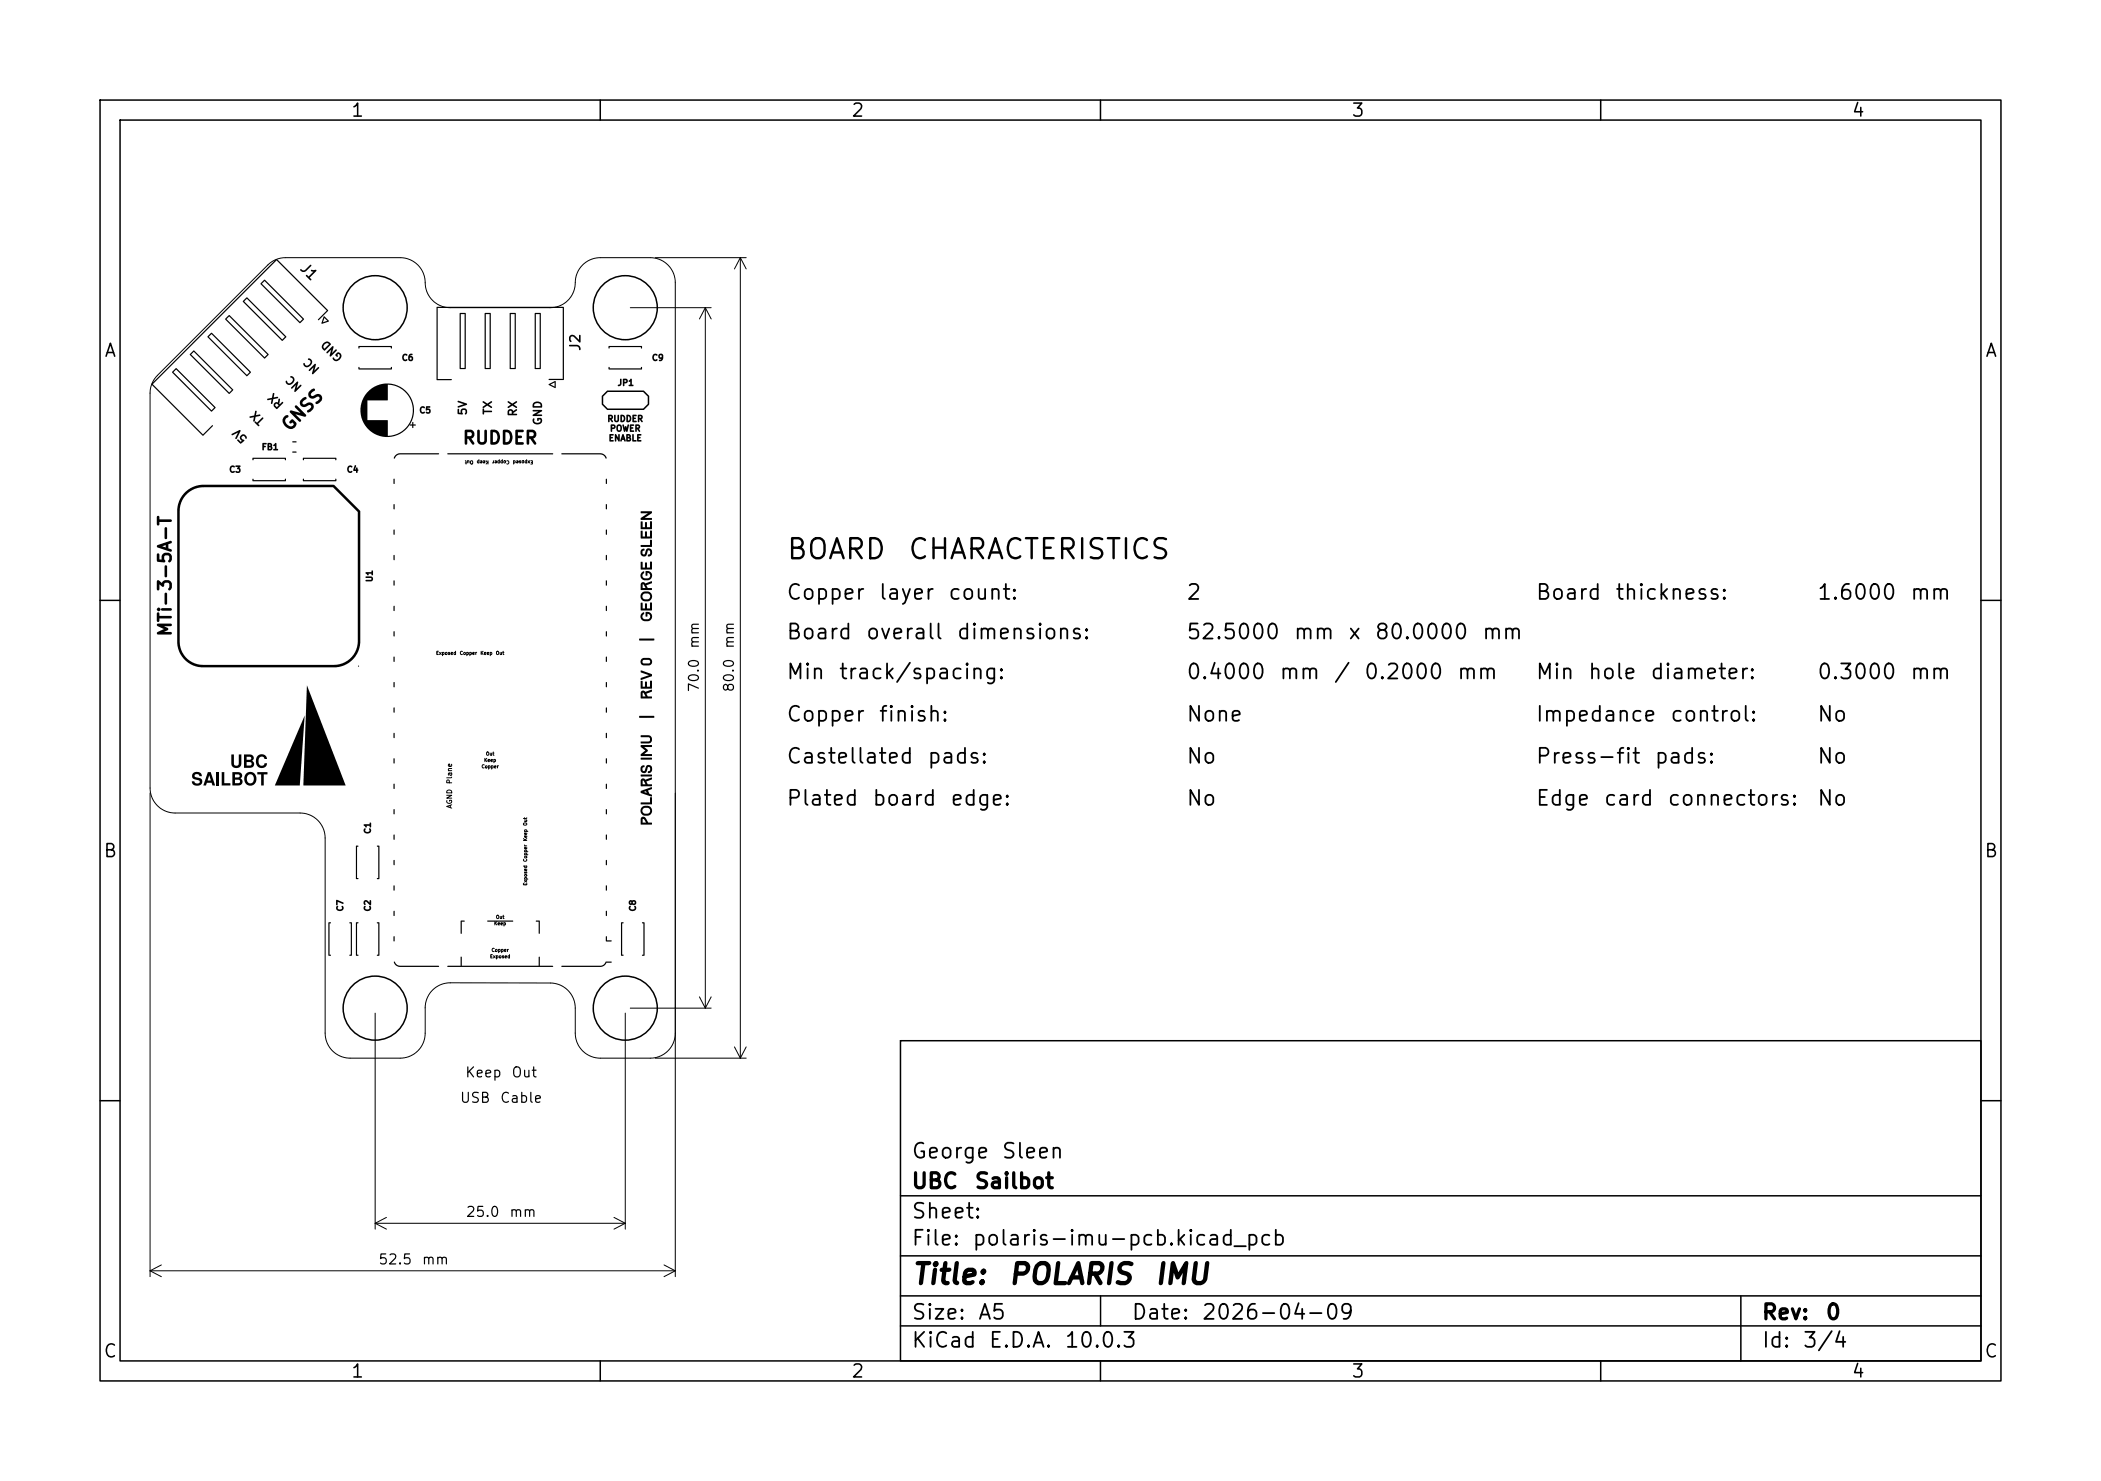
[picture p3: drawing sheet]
<svg xmlns="http://www.w3.org/2000/svg" width="210mm" height="148mm" viewBox="0 0 210 148" stroke-linecap="round" stroke-linejoin="round" font-family="sans-serif">
<defs><g id="words">
<g font-size="2">
<text x="78.5" y="56.4">BOARD</text>
<text x="90.6" y="56.4">CHARACTERISTICS</text>
<text x="91" y="128.8">Title:</text>
<text x="100.7" y="128.8">POLARIS</text>
<text x="115.3" y="128.8">IMU</text>
</g>
<g font-size="1.5">
<text x="78.5" y="60.3">Copper</text>
<text x="78.5" y="64.3">Board</text>
<text x="86.4" y="64.3">overall</text>
<text x="87.7" y="60.3">layer</text>
<text x="94.7" y="60.3">count:</text>
<text x="95.5" y="64.3">dimensions:</text>
<text x="118.5" y="60.3">2</text>
<text x="118.5" y="64.3">52.5000</text>
<text x="129.2" y="64.3">mm</text>
<text x="134.7" y="64.3">x</text>
<text x="137.3" y="64.3">80.0000</text>
<text x="148" y="64.3">mm</text>
<text x="153.4" y="60.3">Board</text>
<text x="161.3" y="60.3">thickness:</text>
<text x="181.5" y="60.3">1.6000</text>
<text x="190.8" y="60.3">mm</text>
<text x="78.5" y="68.3">Min</text>
<text x="83.7" y="68.3">track/spacing:</text>
<text x="118.5" y="68.3">0.4000</text>
<text x="127.8" y="68.3">mm</text>
<text x="133.2" y="68.3">/</text>
<text x="136.2" y="68.3">0.2000</text>
<text x="145.5" y="68.3">mm</text>
<text x="153.4" y="68.3">Min</text>
<text x="158.6" y="68.3">hole</text>
<text x="164.9" y="68.3">diameter:</text>
<text x="181.5" y="68.3">0.3000</text>
<text x="190.8" y="68.3">mm</text>
<text x="78.5" y="72.5">Copper</text>
<text x="78.5" y="76.7">Castellated</text>
<text x="87.7" y="72.5">finish:</text>
<text x="92.6" y="76.7">pads:</text>
<text x="118.5" y="72.5">None</text>
<text x="118.5" y="76.7">No</text>
<text x="153.4" y="72.5">Impedance</text>
<text x="153.4" y="76.7">Press-fit</text>
<text x="165.3" y="76.7">pads:</text>
<text x="166.8" y="72.5">control:</text>
<text x="181.5" y="72.5">No</text>
<text x="181.5" y="76.7">No</text>
<text x="78.5" y="80.9">Plated</text>
<text x="87.1" y="80.9">board</text>
<text x="94.9" y="80.9">edge:</text>
<text x="118.5" y="80.9">No</text>
<text x="153.4" y="80.9">Edge</text>
<text x="160.2" y="80.9">card</text>
<text x="166.6" y="80.9">connectors:</text>
<text x="181.5" y="80.9">No</text>
<text x="91" y="119.2">UBC</text>
<text x="91" y="116.2">George</text>
<text x="97.3" y="119.2">Sailbot</text>
<text x="100" y="116.2">Sleen</text>
<text x="91" y="124.9">File:</text>
<text x="91" y="122.2">Sheet:</text>
<text x="97.1" y="124.9">polaris-imu-pcb.kicad_pcb</text>
<text x="91" y="135.1">KiCad</text>
<text x="91" y="132.3">Size:</text>
<text x="97.7" y="132.3">A5</text>
<text x="98.7" y="135.1">E.D.A.</text>
<text x="106.3" y="135.1">10.0.3</text>
<text x="113" y="132.3">Date:</text>
<text x="120" y="132.3">2026-04-09</text>
<text x="176" y="132.3">Rev:</text>
<text x="176" y="135.1">Id:</text>
<text x="180.1" y="135.1">3/4</text>
<text x="182.4" y="132.3">0</text>
</g>
<g font-size="1.3">
<text x="35" y="12">1</text>
<text x="85" y="12">2</text>
<text x="135" y="12">3</text>
<text x="185" y="12">4</text>
<text x="10.3" y="36">A</text>
<text x="198.4" y="36">A</text>
<text x="10.3" y="86">B</text>
<text x="198.3" y="86">B</text>
<text x="10.3" y="136">C</text>
<text x="198.3" y="136">C</text>
<text x="35" y="138">1</text>
<text x="85" y="138">2</text>
<text x="135" y="138">3</text>
<text x="185" y="138">4</text>
</g>
<g font-size="1">
<text x="70.1" y="64.9" transform="rotate(-90 70.1 64.9)">mm</text>
<text x="73.6" y="64.9" transform="rotate(-90 73.6 64.9)">mm</text>
<text x="70.1" y="69.3" transform="rotate(-90 70.1 69.3)">70.0</text>
<text x="73.6" y="69.3" transform="rotate(-90 73.6 69.3)">80.0</text>
<text x="46.4" y="107.9">Keep</text>
<text x="51.1" y="107.9">Out</text>
<text x="45.9" y="110.5">USB</text>
<text x="49.9" y="110.5">Cable</text>
<text x="46.5" y="121.9">25.0</text>
<text x="50.8" y="121.9">mm</text>
<text x="37.7" y="126.6">52.5</text>
<text x="42.1" y="126.6">mm</text>
</g>
<g font-size=".5">
<text x="45.3" y="80.9" transform="rotate(-90 45.3 80.9)">AGND</text>
<text x="45.3" y="78.4" transform="rotate(-90 45.3 78.4)">Plane</text>
</g>
<g font-size=".3">
<text x="47.3" y="45.9" transform="rotate(-180 47.3 45.9)">Out</text>
<text x="48.9" y="45.9" transform="rotate(-180 48.9 45.9)">Keep</text>
<text x="51" y="45.9" transform="rotate(-180 51 45.9)">Copper</text>
<text x="53.3" y="45.9" transform="rotate(-180 53.3 45.9)">Exposed</text>
<text x="43.5" y="65.5">Exposed</text>
<text x="45.9" y="65.5">Copper</text>
<text x="48" y="65.5">Keep</text>
<text x="49.5" y="65.5">Out</text>
<text x="48.1" y="76.9">Copper</text>
<text x="48.4" y="76.2">Keep</text>
<text x="48.5" y="75.6">Out</text>
<text x="52.8" y="82.6" transform="rotate(-90 52.8 82.6)">Out</text>
<text x="52.8" y="88.5" transform="rotate(-90 52.8 88.5)">Exposed</text>
<text x="52.8" y="86.2" transform="rotate(-90 52.8 86.2)">Copper</text>
<text x="52.8" y="84.1" transform="rotate(-90 52.8 84.1)">Keep</text>
<text x="48.9" y="95.8">Exposed</text>
<text x="49.1" y="95.2">Copper</text>
<text x="49.4" y="92.5">Keep</text>
<text x="49.5" y="91.9">Out</text>
</g>
</g></defs>
<g fill="none" stroke="#000" stroke-width=".15">
<path d="M10 10h190v128h-190zM12 12h186v124h-186zM60 10v2M110 10v2M160 10v2M10 60h2M198 60h2M10 110h2M90 104h108v32h-108zM90 119.5h108M198 110h2M60 136v2"/>
<path d="M90 132.5h108M90 129.5h108M90 125.5h108M110 136v2M110 129.5v3M160 136v2M174 129.5v6.5"/>
<circle cx="37.5" cy="30.7" r="3.2"/>
<circle cx="62.5" cy="30.7" r="3.2"/>
<circle cx="37.5" cy="100.7" r="3.2"/>
<circle cx="62.5" cy="100.7" r="3.2"/>
</g>
<g fill="#000">
<path d="M17.2 37.2l.4-.4 3.9 4-.4 .3-3.9-3.9h.1l3.8 3.8 .3-.3-3.8-3.8-.3 .3zM19 35.4l.4-.4 3.9 4-.4 .4-3.9-4h.1l3.8 3.8 .3-.2-3.8-3.8-.3 .2zM21.1 33.3l4 3.9-.4 .4-4-3.9h.2l3.8 3.8 .2-.3-3.8-3.8-.2 .3h-.2zM22.9 31.5l3.9 3.9-.3 .4-4-3.9h.1l3.8 3.8 .3-.3-3.8-3.8-.3 .3h-.1zM24.6 29.7l4 3.9-.3 .5-4-3.9 .1-.1 3.8 3.8 .3-.2-3.8-3.8-.3 .2h-.1zM26 28.3l.5-.3 3.9 3.9-.5 .4-3.9-3.9h.2l3.8 3.8 .2-.3-3.8-3.8-.2 .3zM26.7 39.9l.5-.1 .1-.5 .1 .1v.3l.3-.1 .1 .1-.5 .2-.1 .5-.1-.1v-.4l-.3 .1zM21.4 32.1l6.2-6.2 5.2 5.1-1 1v-.1l.9-.9-5.1-5-12.3 12.4 5 5 .9-.9h.1l-1 1.1-5.2-5.2zM27.4 40.3l.2-.1h.2l.1-.4 .1 .1v.5l.2-.2h.1l-.6 .7-.3-.3-.1-.1h.2l.2 .2 .2-.2-.2-.2-.4 .2zM29 37.6l.3 .1 .1 .1-.1 .4-.2 .2-.3 .1-.2-.3v-.1h.1a.2 .2 0 0 0 .3 .2 .28 .28 0 0 0 .3-.2 .28 .28 0 0 0-.2-.4zM29.7 38.1l.1 .1-.2 .6 .4-.3h.1l-.6 .7-.1-.1 .2-.6-.4 .3h-.1zM30.3 39.8l.2-.1a.13 .13 0 0 1 .1 0 .13 .13 0 0 1 0 .2l-.3 .3v.2l.7-.2 .2 .1 .2 .3-.1 .3-.4 .3a.13 .13 0 0 1-.2 0 .13 .13 0 0 1 .1-.2l.3-.3-.1-.2-.7 .2-.3-.2v-.5z"/>
<path d="M30.8 35.8l.3 .1 .1 .2-.1 .4-.3 .2h-.2l-.3-.3 .1-.1h.1a.2 .2 0 0 0 .3 .2 .28 .28 0 0 0 .2-.2 .28 .28 0 0 0-.1-.3zM30 26.9l.4 .1 .6-.5h.1l-.7 .7-.3-.1zM30.9 39.2l.4-.4a.13 .13 0 0 1 .2 .1 .13 .13 0 0 1-.1 .2l-.3 .2v.3l.7-.2 .2 .1 .2 .2-.1 .3-.4 .4a.13 .13 0 0 1-.2-.1 .13 .13 0 0 1 .1-.2l.3-.2v-.2l-.1-.1-.5 .2h-.3l-.2-.3zM30.9 36.9l.6-.5h.1l-.2 .7 .4-.4h.1l-.6 .7-.1-.1 .1-.6-.3 .4-.1-.1zM31.1 27h.5l-.6 .7 .1 .2-.1 .1-.4-.5h.1l.1 .1 .5-.4-.2-.1zM32.4 31.6l.5 .5-.7 .3v-.2l.5-.1-.3-.3-.1 .4h-.1zM32.3 34.3l.2-.1 .3-.1 .3 .3-.7 .6-.2-.1v-.3h.1l.1 .3 .5-.5a.33 .33 0 0 0-.4-.1 .33 .33 0 0 0-.2 .3h-.1zM32.6 35.2l.7-.6v.1l-.1 .6 .3-.4 .2 .1-.7 .6h-.1l.2-.7-.4 .4h-.1zM33.5 35.4l.3-.2 .2 .1 .1 .2-.1 .4-.2 .2h-.3l-.2-.2-.1-.1 .1-.1a.31 .31 0 0 0 .5 .2 .31 .31 0 0 0 0-.5l-.1 .1 .1 .1-.1 .1-.2-.2zM35.8 36.7h.1v.1h3.2v-.1l.1 .2h-3.3zM35.9 34.6h3.2l.1 .2h-.1v-.1h-3.2v.1zM36.7 39.2a2.68 2.68 0 0 1 4.4 .7 2.68 2.68 0 0 1-2.3 3.8 2.68 2.68 0 0 1-2.6-3.7h.5v2h2.1v1.6a2.56 2.56 0 0 0 2.5-2.6 2.56 2.56 0 0 0-2.5-2.6l-.1 1.6h-2.5z"/>
<path d="M40.3 35.4l.3-.1 .1 .2h-.1a.19 .19 0 0 0-.2 .2 .19 .19 0 0 0 .2 .2l.1 .1-.1 .1-.3-.1-.1-.3zM40.9 35.4l.1-.1 .2 .1-.2 .2h.2l.1 .1v.2l-.2 .2h-.2l-.1-.2v-.1h.2v.1h.1v-.2l-.3 .1zM46 31.3h.6l-.1 5.6-.6-.1h.5v-5.4h-.3v5.4h-.2zM48.5 31.3h.6l-.1 5.6-.6-.1h.5v-5.4h-.3v5.4h-.2zM51 31.3h.6l-.1 5.6-.6-.1h.5v-5.4h-.3v5.4h-.2zM53.4 31.3h.7l-.1 5.6-.6-.1h.5v-5.4h-.3v5.4h-.2zM54.9 38.4l.6-.3v.7l-.7-.4h.2l.4 .2v-.4l-.4 .2zM43.7 30.7h12.6l.1 7.2h-1.6h.1h1.4v-7.1h-12.6v7.1h1.4l.1 .1h-1.5zM56.9 33.6l.2-.1h.3l.5 .5v-.5h.1v.7h-.1l-.7-.6-.2 .1 .1 .4-.1 .1-.1-.2zM56.9 34.5h.9l.2 .1v.3l-.1 .1-.1-.3-.9-.1zM60.8 36.7h.1v.1h3.2v-.1l.1 .2h-3.3zM62 37.9h.1v.5l-.1 .2h-.2v-.1l.2-.2z"/>
<path d="M62.3 37.9l.3-.1 .2 .2-.1 .3h-.3v.3l-.1-.1v-.3h.2l.1-.1-.2-.1v.2h-.1zM63 37.9h.2v.5l.1 .1v.1l-.5-.1 .2-.1v-.3l-.1 .1-.1-.1zM60.8 34.6h3.3l.1 .2h-.1v-.1h-3.2v.1zM60.7 39h3.6l.6 .6v.8l-.6 .6h-3.6l-.5-.6-.1-.8h.2v.8l.5 .4h3.5l.4-.4v-.8l-.4-.4h-3.5l-.5 .4h-.2zM65.3 35.4l.3-.1 .1 .2h-.1a.19 .19 0 0 0-.2 .2 .19 .19 0 0 0 .2 .2l.1 .1-.1 .1-.3-.1-.1-.3zM65.9 35.4l.2-.1 .2 .2v.4l-.2 .2h-.2v-.1l.2-.1-.2-.1-.1-.2h.2v.1h.1v-.1h-.3zM15.7 51.6h.2v.3h1.2a.13 .13 0 0 1 .1 .1 .13 .13 0 0 1-.1 .2h-1.2v.2a.13 .13 0 0 1-.1 .1 .13 .13 0 0 1-.1-.1zM16.5 59.2l.2 .1v1a.13 .13 0 0 1-.1 .1 .13 .13 0 0 1-.2-.1zM16.5 56.5l.2 .1v1a.13 .13 0 0 1-.1 .1 .13 .13 0 0 1-.2-.1zM16.5 52.7l.2 .1v1a.13 .13 0 0 1-.1 .1 .13 .13 0 0 1-.2-.1zM15.7 58h.2l.3 .3 .3-.3 .5 .1 .2 .2v.4l-.2 .3a.13 .13 0 0 1-.2 0 .13 .13 0 0 1 0-.2l.1-.1v-.4l-.4-.1-.2 .4-.4-.2v.5a.13 .13 0 0 1-.1 .1 .13 .13 0 0 1-.1-.1zM15.7 55.3l.2 .1v.5h.3v-.3l.1-.3 .2-.1 .5 .1 .2 .3v.3l-.2 .3a.13 .13 0 0 1-.2 0 .13 .13 0 0 1 0-.2l.1-.1v-.3l-.4-.1-.1 .1v.3l.1 .2v.1l-.8-.1z"/>
<path d="M15.7 54.5l1.3-.4a.13 .13 0 0 1 .2 0 .13 .13 0 0 1-.1 .2l-.3 .1v.4l.3 .1a.13 .13 0 0 1 .1 .2 .13 .13 0 0 1-.2 0l-1.2-.4-.1-.1h.5l.4 .1v-.2l-.4 .1h-.5zM23 46.6l.3-.1 .2 .1-.1 .1a.19 .19 0 0 0-.3 .2 .19 .19 0 0 0 .3 .2h.1l-.2 .2-.3-.1-.1-.4zM23.5 46.5h.5l-.1 .3 .2 .1-.1 .3-.3 .1-.2-.1 .1-.1h.3v-.2l-.2-.1 .1-.1h-.2zM23.2 43.4l.7-.4h.1l-.4 .9-.1-.1 .3-.6-.6 .3zM24 43.6l.4-.2 .3 .3-.1 .2-.2-.3-.3 .1v.1l.3 .2-.3 .3-.4-.3 .1-.1 .3 .3 .1-.1-.2-.3zM25.3 47.8v.2h3.2l.1-.2v.2l-3.3 .1zM25 41.6l.4-.1 .2-.5 .1 .1-.1 .4 .4-.1v.1l-.4 .2-.2 .4h-.1l.1-.4-.4 .1zM25.5 42.2l.1-.1 .1 .1 .5-.5h.1l-.5 .7 .1 .1v.1l-.4-.3zM26.3 44.3h.4l-.1 .1h-.2v.1l.2 .1-.2 .1-.1 .3-.1-.1zM26.8 44.3h.2l.2 .1v.4l-.1 .2h-.4v-.1l.4-.1v-.1h-.2v.2h-.2v-.4h.3l-.1-.1v.1h-.2zM27.5 44.3h.1v.6h.2l-.1 .1h-.4l.2-.1v-.3h-.1l-.1-.1zM25.3 45.7h3.2l.1 .2-.1 .1v-.1h-3.2v.1z"/>
<path d="M28.4 41.7l.3-.2a.13 .13 0 0 1 .1 .1 .13 .13 0 0 1 0 .1l-.1 .1a.5 .5 0 0 0 0 .6 .5 .5 0 0 0 .6 .1l.1-.1-.2-.2-.1 .1a.13 .13 0 0 1-.1 0 .13 .13 0 0 1 0-.2l.2-.2 .4 .3v.3l-.2 .3-.4 .1-.6-.4-.2-.4zM29.2 45.1h.4v.1h-.3zM29.2 44.1h.4v.1h-.3zM29 41l1 .3-.5-.6a.13 .13 0 0 1 0-.2 .13 .13 0 0 1 .2 0l.9 1-.1 .2-1-.3 .6 .5a.13 .13 0 0 1 0 .2 .13 .13 0 0 1-.2 0l-.9-.9zM30.3 47.8l.1 .2h3.1l.1-.2v.2l-3.3 .1zM18.6 49.1a2.59 2.59 0 0 1 1.8-.7l13 .1 2.6 2.6v12.9a2.62 2.62 0 0 1-2.6 2.7h-13.1a2.57 2.57 0 0 1-2.6-2.6v-13h.3v13a2.33 2.33 0 0 0 2.3 2.3h13.1a2.38 2.38 0 0 0 2.4-2.4v-12.8l-2.5-2.5h-12.9a2.38 2.38 0 0 0-2.4 2.4h-.3a2.6 2.6 0 0 1 .9-2zM30.3 45.7h3.3v.2l-.1 .1v-.1h-3.1l-.1 .1zM34.8 46.6l.4-.1v.2h-.1a.19 .19 0 0 0-.2 .2 .19 .19 0 0 0 .2 .2h.1l-.1 .2-.3-.2-.1-.3zM35.5 46.5l.1 .1-.1 .3h.1l.1-.2 .1 .3-.1 .3-.1-.2-.3-.1zM36.6 57.6h.6l.1 .2v.2l-.2 .1h-.5v-.1l.5-.1v-.1h-.5zM36.6 57.2h.5l.1-.2 .1 .4-.1 .1-.1-.2h-.3l.1 .1-.1 .1-.3-.2zM39.4 58l.1 .1-.1 .4h-.1z"/>
<path d="M39.4 55.5h.1l-.1 .5-.1-.1zM39.4 52.9l.1 .1-.1 .4h-.1zM39.4 50.4h.1l-.1 .5h-.1zM39.4 47.8l.1 .1-.1 .5-.1-.1zM39.5 45.5l.4-.2h4l-.1 .1h-3.8a.79 .79 0 0 0-.6 .4v-.1zM41 42.5l.2-.1v-.2h.1v.2h.2l.1 .1h-.3v.2l-.1 .1v-.3h-.2zM42 40.7l.3-.1 .2 .1-.1 .1a.19 .19 0 0 0-.3 .2 .19 .19 0 0 0 .3 .1l.1 .1-.2 .1-.3-.1-.1-.3zM42.6 40.6l.4 .1h-.3l.3 .3v.2l-.1 .1h-.2l-.1-.1v-.1h.3l-.1-.1h-.2zM45.8 40.1l.8 .2 .1 .1-.9 .3v-.1l.6-.2-.6-.2zM45.7 40.9h.2v.3l.1 .1 .1-.4 .4-.1 .2 .2v.3l-.2 .1v-.3l-.2-.1-.1 .1v.3h-.4zM46.5 43l.6-.1 .2 .2 .1 .4-.3 .3 .3 .4a.13 .13 0 0 1 0 .2 .13 .13 0 0 1-.2 0l-.4-.5h-.1v.4a.13 .13 0 0 1-.1 .1 .13 .13 0 0 1-.2-.1v-.7h.6l.2-.1-.1-.3h-.4v.4h-.3zM47.8 43h.2v1l.1 .2h.2l.1-.2v-.9a.13 .13 0 0 1 .1-.2 .14 .14 0 0 1 .2 .2v1l-.3 .3h-.4l-.2-.1-.1-.2z"/>
<path d="M48.2 40.8h.2v.2h.7l.1 .1-.8 .1v.2h-.1zM48.3 40.1l.4 .2 .5-.2v.1l-.3 .2 .3 .2v.2l-.5-.3-.4 .3v-.2l.3-.2-.3-.2zM49.1 43l.3-.1 .3 .1 .2 .3 .1 .5-.2 .4-.1 .2h-.6l-.1-.2a.54 .54 0 0 0 .7-.3 .54 .54 0 0 0-.3-.7h-.1v1h-.3zM50.3 43l.4-.1 .3 .1 .2 .3v.5l-.1 .4-.2 .2h-.5l-.1-.2a.54 .54 0 0 0 .7-.3 .54 .54 0 0 0-.3-.7h-.2v1h-.2zM50.8 41l.3-.1 .2 .2 .3-.2 .1 .1-.4 .3h.3l.1 .2h-.9l-.1-.4h.2v.2h.3l-.1-.2h-.4zM50.8 40.1l.4 .2 .5-.2v.1l-.3 .2 .3 .2v.2l-.5-.3-.4 .3v-.2l.3-.2-.3-.2zM51.5 43l.7-.1a.14 .14 0 0 1 .2 .2 .13 .13 0 0 1-.2 .1h-.4v.3h.3a.13 .13 0 0 1 .1 .2 .13 .13 0 0 1-.1 .1h-.3v.4h.4a.13 .13 0 0 1 .2 .1 .13 .13 0 0 1-.2 .1h-.7zM52.7 43l.6-.1 .2 .2 .1 .4-.3 .3 .3 .4a.13 .13 0 0 1 0 .2 .13 .13 0 0 1-.2 0l-.4-.5h-.1v.4a.13 .13 0 0 1-.1 .1 .13 .13 0 0 1-.2-.1v-.7h.6l.2-.1-.1-.3h-.4v.4h-.3zM53.3 40.3l.2-.1 .3-.1 .2 .1 .2 .3-.1 .2h-.8l-.1-.2h.2v.1h.6a.33 .33 0 0 0-.2-.3 .33 .33 0 0 0-.4 .2h-.2zM53.3 41.8h.1a.31 .31 0 0 0 .3 .5 .31 .31 0 0 0 .3-.4h-.2v.1l-.1 .1v-.3h.4l.1 .3-.2 .2-.4 .1-.3-.2zM53.2 41h.9l.1 .1-.6 .3h.5l.1 .1-.9 .1v-.2l.5-.3h-.5zM44.7 45.3h10.5l.1 .1h-10.5z"/>
<path d="M56.1 45.3h3.9a.51 .51 0 0 1 .6 .5 .63 .63 0 0 0-.6-.4h-3.8zM60.6 58l.1 .1-.1 .4zM60.6 55.5h.1l-.1 .5v-.1zM60.6 52.9l.1 .1-.1 .4zM60.6 50.4h.1l-.1 .5zM60.6 47.8l.1 .1-.1 .5v-.1zM60.8 41.5l.3-.1 .1 .1 .1 .2-.2 .2 .2 .2-.1 .1-.2-.3-.1 .3h-.1v-.4l.3-.1v-.1h-.2v.2h-.1zM60.9 43.4h.4v.1h-.2v.2h.2l-.2 .1v.2h.2v.1h-.4zM61.1 42.4h.3l.1 .2-.1 .2-.2 .1-.1 .3-.1-.1v-.4h.3l.1-.1h-.2v.1h-.2zM61.4 41.5h.1l.1 .5h.1v-.5h.2v.5l-.2 .2h-.2l-.1-.2zM61.5 43.4h.1l.2 .4v-.4h.1v.7h-.1l-.2-.3v.3h-.1zM61.7 42.5l.2-.1 .2 .1 .1 .4-.2 .2-.2 .1-.2-.2v-.3h.2v.3l.2-.1v-.3h-.2v.1h-.2z"/>
<path d="M62 41.5h.4l.1 .3-.1 .3-.4 .1v-.2h.2a.22 .22 0 0 0 .2-.2 .22 .22 0 0 0-.2-.2v.4h-.2zM62.2 43.4h.1l.2 .7-.1-.1h-.2l-.1 .1h-.1l.1-.3h.2v-.1l-.1 .1h-.1zM62.2 42.4l.2 .1v.3l.1-.2 .2 .2v-.3l.2-.1-.2 .8-.1-.1-.1-.1v.1h-.1zM62.6 41.5h.4l.1 .3-.1 .3-.4 .1v-.2h.2a.22 .22 0 0 0 .2-.2 .22 .22 0 0 0-.2-.2v.4h-.2zM62.6 43.4h.3l.2 .1v.5l-.2 .1h-.3v-.1l.3-.1v-.1h-.1v.2h-.2v-.3l.3-.1-.1-.1v.2h-.2zM63.2 43.4h.1l.1 .6h.2v.1h-.4zM63 42.4h.4v.2h-.3v.1l.2 .1-.2 .1v.1h.3v.2l-.4-.1zM63.2 41.5h.4v.1h-.2v.1l.2 .1-.2 .1v.1l.2 .1v.1h-.4zM63.5 42.4h.3l.2 .1v.2l-.1 .2 .1 .2-.1 .1-.2-.3-.1 .2h-.1v-.4h.3v-.1h-.1v.1h-.2zM63.7 43.4h.4v.1h-.3v.2h.2l-.2 .1v.2h.3v.1h-.4zM63.8 41.5l.3-.1 .1 .1v.2l-.1 .2 .1 .2v.1l-.3-.3v.3h-.1l-.1-.4 .4-.1v-.1h-.2v.2h-.2zM64.1 57.2l.2-.1 .1 .2a.27 .27 0 0 0-.2 .3 .27 .27 0 0 0 .3 .2h.2a.27 .27 0 0 0 .3-.3 .27 .27 0 0 0-.3-.2v.2h-.2v-.4h.4l.2 .2 .1 .4-.2 .2-.5 .1-.3-.1-.2-.2v-.2z"/>
<path d="M64.2 59.2l.5-.1 .4 .2 .1 .4-.3 .4-.6-.1-.2-.1-.1-.3h.2l.2 .3h.3a.29 .29 0 0 0 .3-.3 .29 .29 0 0 0-.3-.3h-.3l-.2 .3h-.2zM64.1 54.9l.3-.1v.2l-.2 .1v.2l.2 .1 .2-.5 .4-.1 .2 .2-.1 .4-.1 .2h-.2v-.2h.1l.1-.1v-.2l-.2-.1-.2 .6h-.4l-.2-.3zM64.1 54.5h.9v-.5h.2v.7h-1.1zM64.1 56.1l.1 .1v.5h.3v-.5h.2v.5h.3v-.6h.1l.1 .8h-1.1zM64.1 53l.1 .1v.5h.3v-.5h.2v.5h.3v-.6h.1l.1 .8h-1.1zM64.1 52.1h.1v.6h.3v-.5h.2v.5h.3v-.6h.1l.1 .8h-1.1zM64 51.1h1.1l.1 .2-.8 .5h.7l.1 .1-1.1 .1v-.2l.7-.5h-.7zM64.1 58.2h.2l.2 .1 .7-.2-.1 .2-.5 .2 .1 .3h.5v.1l-1.1 .1-.1-.6h.2v.4h.3l-.2-.4h-.3zM15.7 61.2h.2v.3h1.2a.13 .13 0 0 1 .1 .2 .13 .13 0 0 1-.1 .1h-1.2v.2a.13 .13 0 0 1-.1 .2 .13 .13 0 0 1-.1-.2zM15.7 62.4l1.4-.1a.13 .13 0 0 1 .1 .2 .13 .13 0 0 1-.1 .1h-.7l.4 .2v.2l-.4 .2h.7a.13 .13 0 0 1 .1 .1 .13 .13 0 0 1-.1 .1h-1.4v-.2l.7-.3-.7-.3zM16.1 60.8h1a.13 .13 0 0 1 .1 .1 .13 .13 0 0 1-.1 .1h-.9l-.1-.1zM19.3 77.2a.51 .51 0 0 1 .9 .4h-.3a.22 .22 0 0 0-.2-.3 .22 .22 0 0 0-.2 .3l.4 .1a.41 .41 0 0 1 .3 .6 .41 .41 0 0 1-.6 .2l-.2-.1-.2-.1v-.2h.2a.24 .24 0 0 0 .3 .2 .24 .24 0 0 0 .2-.3l-.3-.1a.37 .37 0 0 1-.4-.2 .37 .37 0 0 1 .1-.5z"/>
<path d="M20.8 77.2h.3l.4 1.3h-.3v-.3h-.5l-.1 .3h-.3l.2-.5h.6l-.2-.5-.2 .5h-.2zM21.6 77.2h.3v1.3h-.3zM22.2 77.2h.2v1.1h.6v.2h-.8zM23.1 75.4h.3v.9a.24 .24 0 0 0 .2 .2 .24 .24 0 0 0 .3-.2v-.9h.2v.9a.5 .5 0 0 1-.5 .5 .5 .5 0 0 1-.5-.5zM23.2 77.2h.6a.34 .34 0 0 1 .4 .2 .34 .34 0 0 1-.2 .4 .38 .38 0 0 1 .2 .4 .38 .38 0 0 1-.4 .3h-.6v-.6h.3v.4h.3a.17 .17 0 0 0 .2-.2 .17 .17 0 0 0-.2-.2h-.6v-.5h.3v.3h.3a.15 .15 0 0 0 .2-.2 .15 .15 0 0 0-.2-.1h-.6zM24.4 75.4h.6a.34 .34 0 0 1 .3 .2 .34 .34 0 0 1-.1 .4 .38 .38 0 0 1 .2 .5 .38 .38 0 0 1-.4 .2h-.6v-.5h.2v.3h.4a.17 .17 0 0 0 .2-.2 .17 .17 0 0 0-.2-.1h-.6v-.6h.2v.3h.3a.15 .15 0 0 0 .2-.1 .15 .15 0 0 0-.2-.2h-.5zM24.6 77.3a.65 .65 0 0 1 .9 .1 .65 .65 0 0 1-.1 .9 .65 .65 0 0 1-.8 0l-.2-.5h.3a.38 .38 0 0 0 .4 .5 .38 .38 0 0 0 .3-.6 .35 .35 0 0 0-.5-.3 .35 .35 0 0 0-.2 .4h-.3l.1-.2zM25.8 75.5a.54 .54 0 0 1 .5-.1 .54 .54 0 0 1 .4 .5h-.3a.32 .32 0 0 0-.4-.3 .32 .32 0 0 0-.2 .5 .32 .32 0 0 0 .2 .4 .32 .32 0 0 0 .4-.2h.3a.58 .58 0 0 1-.7 .4 .58 .58 0 0 1-.4-.7zM25.7 77.2h1v.2h-.3v1.1h-.3v-1.1h-.4zM30.5 71.5l-.5 7h-2.5zM30.7 68.5l3.9 10h-4.3zM39.4 78.3l.1 .1-.1 .4h-.1z"/>
<path d="M39.4 75.8h.1l-.1 .5h-.1zM39.4 73.2l.1 .1-.1 .5-.1-.1zM39.4 70.7l.1 .1-.1 .4h-.1zM39.4 68.2h.1l-.1 .5-.1-.1zM39.4 65.6l.1 .1-.1 .4h-.1zM39.4 63.1h.1l-.1 .5h-.1zM39.4 60.5l.1 .1-.1 .5-.1-.1zM60.6 78.3l.1 .1-.1 .4zM60.6 75.8h.1l-.1 .5zM60.6 73.2l.1 .1-.1 .5v-.1zM60.6 70.7l.1 .1-.1 .4zM60.6 68.2h.1l-.1 .5v-.1z"/>
<path d="M60.6 65.6l.1 .1-.1 .4zM60.6 63.1h.1l-.1 .5zM60.6 60.5l.1 .1-.1 .5v-.1zM64.1 67l1 .4 .1 .2-1.1 .4v-.3l.8-.2-.8-.3zM64.2 61.3l.2-.1v.2a.27 .27 0 0 0-.2 .3 .27 .27 0 0 0 .3 .2h.2a.27 .27 0 0 0 .3-.3 .27 .27 0 0 0-.3-.3v.3h-.2v-.4h.4l.2 .2 .1 .4-.3 .3h-.5l-.2-.1-.2-.2v-.3zM64 73.5h1l.2 .3-.1 .3-.2 .2h-.8v-.2h.8l.1-.3-.1-.1h-.8zM64.1 65.9l.3-.2 .6 .1 .2 .2v.2l-.3 .3h-.7l-.1-.1-.1-.3h.2l.1 .2h.5a.18 .18 0 0 0 .2-.2 .18 .18 0 0 0-.2-.2h-.5l-.1 .2h-.2zM64.1 76.6l.3-.1v.2l-.2 .1v.2l.2 .1 .2-.6h.4l.2 .2-.1 .4-.1 .1h-.2v-.1l.2-.2v-.2l-.2-.1-.2 .6h-.4l-.2-.2zM64.1 80.2h.9v-.5h.2v.7h-1.1zM64.1 68.1h.1v.5h.3v-.5h.2v.5h.3v-.6h.1l.1 .8h-1.1zM64.1 60.2l.1 .1v.5h.3v-.5h.2v.5h.3v-.6h.1l.1 .8h-1.1zM64 79l1.1-.3 .1 .2-.4 .1 .1 .3 .3 .1v.2l-1.2-.4v-.1h.4l.2 .1v-.1h-.6z"/>
<path d="M64 77.4h1.1l.1 .2h-1.1zM64 75.7h1.1l.1 .2h-1.1zM64 74.5h1.2l-.1 .2h-.7l.4 .3-.4 .4h.7l.1 .1h-1.1l-.1-.1 .5-.4-.4-.3zM64.1 77.9l.2-.1 .2 .1 .7-.2-.1 .2-.5 .2 .1 .3h.5v.2h-1.1l-.1-.6h.2v.4h.3l-.2-.4h-.3zM64.1 69.1l.2-.1 .2 .1 .7-.2v.2l-.6 .2 .1 .3h.5v.2h-1.1l-.1-.5h.2v.3h.3l-.2-.4-.3 .1zM63.9 71.6l1.5-.1v.2h-1.5zM63.9 63.8h1.5v.2h-1.5zM32.9 92.2h.2l-.2 .1v3.1h.2l-.1 .1h-.2zM33.6 90l.7 .2v.1l-.6-.2v.3l-.1 .1zM33.7 90.5h.1v.1a.19 .19 0 0 0 .2 .3 .19 .19 0 0 0 .1-.3l.1-.1 .1 .1v.3l-.4 .1-.3-.1v-.2zM34.9 92.2h.3l-.1 3.3h-.2l.2-.1v-3.1l-.2-.1zM35.6 92.2h.2l-.1 .1v3.1h.1v.1h-.2z"/>
<path d="M35.6 84.5h.2l-.1 .1v3.1l.1 .1v.1l-.2-.1zM36.4 90.6l.1-.1v.1a.19 .19 0 0 0 .2 .3 .19 .19 0 0 0 .2-.3v-.1l.2 .1v.3l-.4 .1-.3-.1zM36.4 82.8h.1v.1a.19 .19 0 0 0 .2 .2 .19 .19 0 0 0 .2-.2v-.1h.2v.3l-.4 .2-.3-.2zM36.4 90h.2l.3 .2 .1-.2h.1v.4l-.1 .1-.4-.4-.1 .1v.2h-.1l-.1-.1zM36.4 82.4h.5l.1-.2 .1 .4-.1 .1-.1-.2h-.3l.1 .1-.1 .1-.2-.2zM37.7 92.2h.2v3.3h-.2l.1-.1v-3.1l-.1-.1zM37.7 84.5l.2 .1v3.3l-.2-.1 .1-.1v-3.1h-.1zM39.4 93.6h.1l-.1 .5-.1-.1zM39.4 91l.1 .1-.1 .4h-.1zM39.4 88.5h.1l-.1 .5h-.1zM39.4 85.9l.1 .1-.1 .5-.1-.1zM39.4 83.4l.1 .1-.1 .4h-.1z"/>
<path d="M39.4 80.9h.1l-.1 .5-.1-.1zM39.4 96.1a.63 .63 0 0 0 .6 .4h3.9l-.1 .1h-3.8a.61 .61 0 0 1-.6-.5zM44.7 96.5h1.3l.1-.9 .1 .1v.8h7.6v-.8l.1-.1 .1 .9h1.2l.1 .1h-10.5zM46 92h.5l-.1 .1h-.2l-.1 1.2h-.1zM48.7 92h2.5l.1 .1h-2.5zM53.5 92h.5l-.1 1.3h-.1v-1.2h-.2zM56.1 96.5h3.9a.71 .71 0 0 0 .6-.4h.5v.1h-.5a.66 .66 0 0 1-.6 .4h-3.8zM60.6 93.6h.1v.4h.4v.1h-.5zM60.6 91l.1 .1-.1 .4zM60.6 88.5h.1l-.1 .5zM60.6 85.9l.1 .1-.1 .5v-.1zM60.6 83.4l.1 .1-.1 .4z"/>
<path d="M60.6 80.9h.1l-.1 .5v-.1zM62.1 92.2h.2l-.1 .1v3.1h.1v.1h-.2zM62.9 90.6l.1-.1v.1a.19 .19 0 0 0 .2 .3 .19 .19 0 0 0 .2-.3v-.1l.2 .1v.3l-.4 .1-.3-.1zM62.9 90h.5h.2v.3l-.2 .1h-.4h-.1l-.1-.2h.2v.1l.1-.1h.2v.1h.1v-.1h-.6zM64.1 81.7h.3l.4 .5h.3l.1 .2h-1.1l-.1-.5h.2v.3h.4l-.2-.3h-.4zM64.2 92.2h.2v3.3h-.2l.1-.1v-3.1l-.1-.1zM64.2 80.6l.5-.1 .4 .2 .1 .4-.3 .4h-.6l-.2-.2-.1-.3h.2l.2 .3h.3a.29 .29 0 0 0 .3-.3 .29 .29 0 0 0-.3-.3l-.3 .1-.2 .2h-.2z"/>
<circle cx="15.9" cy="60.9" r=".18"/>
<circle cx="35.8" cy="66.6" r=".06"/>
</g>
<g fill="none" stroke="#000" stroke-width=".1">
<path d="M63 30.8h8.1M65.5 25.8h9.1M70.5 30.8v70M70.5 30.8l.6 1.1M70.5 30.8l-.6 1.1M74 25.8v80M74 25.8l.6 1.1M74 25.8l-.6 1.1M15 79.3v48.3M69.9 99.6l.6 1.2M71.1 99.6l-.6 1.2M37.5 101.3v21.5"/>
<path d="M62.5 101.3v21.5M63 100.8h8.1M65.5 105.8h9.1M67.5 103.2a2.5 2.5 0 0 1-2.5 2.6h-5a2.5 2.5 0 0 1-2.5-2.5v-2.6a2.5 2.5 0 0 0-2.5-2.5h-10a2.5 2.5 0 0 0-2.5 2.5v2.5a2.5 2.5 0 0 1-2.5 2.6h-5a2.5 2.5 0 0 1-2.5-2.5v-19.6a2.5 2.5 0 0 0-2.5-2.4h-12.5a2.5 2.5 0 0 1-2.5-2.5v-39.5a2.5 2.5 0 0 1 .7-1.8l11.1-11a2.5 2.5 0 0 1 1.7-.7h11.5a2.61 2.61 0 0 1 2.5 2.9 2.5 2.5 0 0 0 2.5 2.1h10a2.61 2.61 0 0 0 2.5-3 2.5 2.5 0 0 1 2.5-2h5a2.5 2.5 0 0 1 2.5 2.4v99.4M73.4 104.6l.6 1.2M74.6 104.6l-.6 1.2M15 127h52.5M15 127l1.1 .6M16.1 126.4l-1.1 .6M37.5 122.3h25M37.5 122.3l1.1 .5M38.6 121.7l-1.1 .6"/>
<path d="M61.4 121.7l1.1 .6M62.5 122.3l-1.1 .5M66.4 126.4l1.1 .6M67.5 127l-1.1 .6"/>
</g>
<use href="#words"/>
</svg>
